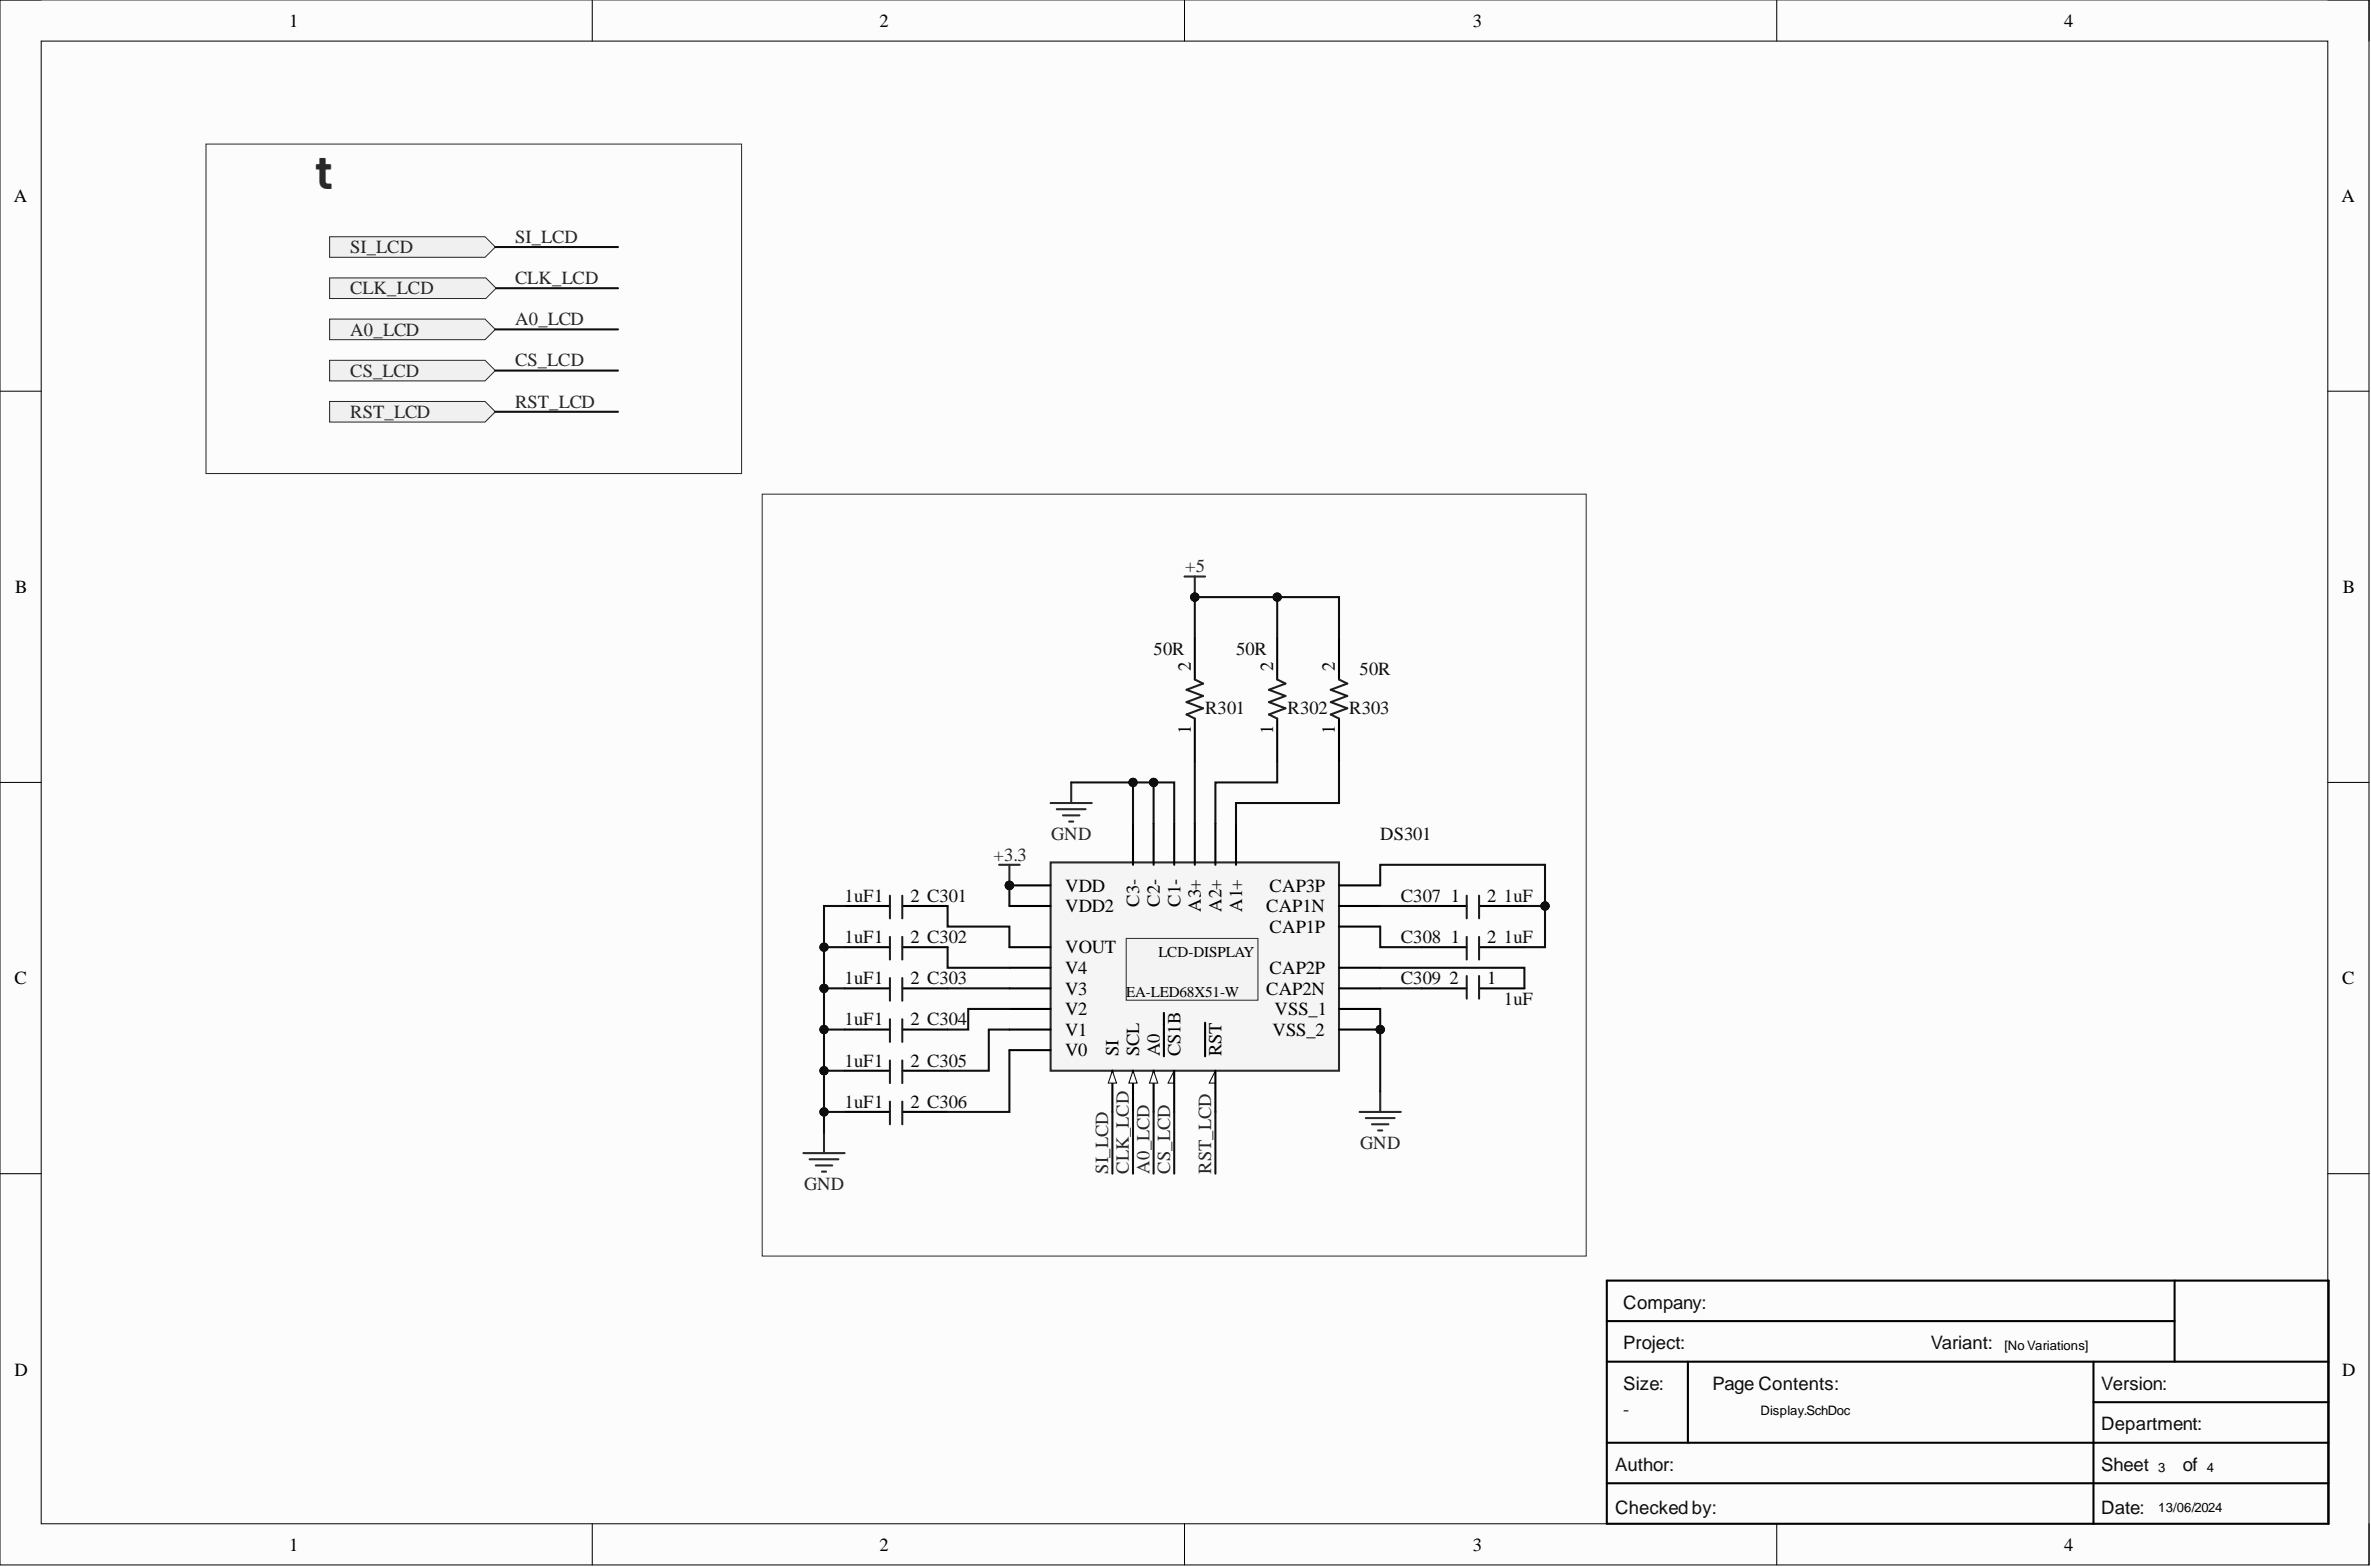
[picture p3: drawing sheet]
<svg xmlns="http://www.w3.org/2000/svg" width="292mm" height="193mm" viewBox="0 0 292 193" stroke-linecap="round" stroke-linejoin="round" font-family="sans-serif">
<defs><g id="words">
<text font-size="6" fill="#2e2e2e" x="27.9" y="23.3">Inputs</text>
<g font-size="2.3">
<text x="35.6" y="3.3">1</text>
<text x="108.4" y="3.3">2</text>
<text x="181.5" y="3.3">3</text>
<text x="254.3" y="3.3">4</text>
<text x="1.7" y="24.8">A</text>
<text x="288.5" y="24.8">A</text>
<text x="1.9" y="73">B</text>
<text x="288.6" y="73">B</text>
<text x="146.7" y="82.7" transform="rotate(-90 146.7 82.7)">2</text>
<text x="156.8" y="82.7" transform="rotate(-90 156.8 82.7)">2</text>
<text x="164.5" y="82.7" transform="rotate(-90 164.5 82.7)">2</text>
<text x="146.7" y="90.4" transform="rotate(-90 146.7 90.4)">1</text>
<text x="156.8" y="90.4" transform="rotate(-90 156.8 90.4)">1</text>
<text x="164.5" y="90.4" transform="rotate(-90 164.5 90.4)">1</text>
<text x="112.2" y="111.1">2 C301</text>
<text x="131.2" y="112.3">VDD2</text>
<text x="131.2" y="109.8">VDD</text>
<text x="140.3" y="111.7" transform="rotate(-90 140.3 111.7)">C3-</text>
<text x="142.9" y="111.7" transform="rotate(-90 142.9 111.7)">C2-</text>
<text x="145.4" y="111.7" transform="rotate(-90 145.4 111.7)">C1-</text>
<text x="148" y="112.3" transform="rotate(-90 148 112.3)">A3+</text>
<text x="150.5" y="112.3" transform="rotate(-90 150.5 112.3)">A2+</text>
<text x="153" y="112.3" transform="rotate(-90 153 112.3)">A1+</text>
<text x="156" y="112.3">CAP1N</text>
<text x="156.4" y="109.8">CAP3P</text>
<text x="178.8" y="111.1">1</text>
<text x="183.2" y="111.1">2</text>
<text x="112.2" y="116.1">2 C302</text>
<text x="131.2" y="119.9">V4</text>
<text x="131.2" y="117.4">VOUT</text>
<text x="156.4" y="119.9">CAP2P</text>
<text x="156.4" y="114.9">CAP1P</text>
<text x="178.8" y="116.1">1</text>
<text x="183.2" y="116.1">2</text>
<text x="1.8" y="121.2">C</text>
<text x="112.2" y="121.2">2 C303</text>
<text x="131.2" y="125">V2</text>
<text x="131.2" y="122.5">V3</text>
<text x="156" y="122.5">CAP2N</text>
<text x="157" y="125">VSS_1</text>
<text x="178.6" y="121.2">2</text>
<text x="183.2" y="121.2">1</text>
<text x="288.6" y="121.2">C</text>
<text x="112.2" y="126.3">2 C304</text>
<text x="112.2" y="131.3">2 C305</text>
<text x="131.2" y="130.1">V0</text>
<text x="131.2" y="127.5">V1</text>
<text x="137.8" y="130.1" transform="rotate(-90 137.8 130.1)">SI</text>
<text x="140.3" y="130.1" transform="rotate(-90 140.3 130.1)">SCL</text>
<text x="142.9" y="130.1" transform="rotate(-90 142.9 130.1)">A0</text>
<text x="145.4" y="130.1" transform="rotate(-90 145.4 130.1)">CS1B</text>
<text x="150.5" y="130.1" transform="rotate(-90 150.5 130.1)">RST</text>
<text x="156.8" y="127.5">VSS_2</text>
<text x="112.2" y="136.4">2 C306</text>
<text x="1.8" y="169.4">D</text>
<text x="288.6" y="169.4">D</text>
<text x="35.6" y="190.9">1</text>
<text x="108.4" y="190.9">2</text>
<text x="181.5" y="190.9">3</text>
<text x="254.3" y="190.9">4</text>
</g>
<g font-size="2.3" fill="#262626">
<text x="63.4" y="29.9">SI_LCD</text>
<text x="43.1" y="31.2">SI_LCD</text>
<text x="63.4" y="35">CLK_LCD</text>
<text x="43.1" y="36.3">CLK_LCD</text>
<text x="43.1" y="41.3">A0_LCD</text>
<text x="63.4" y="40.1">A0_LCD</text>
<text x="43.1" y="46.4">CS_LCD</text>
<text x="63.4" y="45.1">CS_LCD</text>
<text x="43.1" y="51.5">RST_LCD</text>
<text x="63.4" y="50.2">RST_LCD</text>
<text x="146" y="70.5">+5</text>
<text x="122.4" y="106">+3.3</text>
<text x="129.5" y="103.5">GND</text>
<text x="167.6" y="141.5">GND</text>
<text x="99.1" y="146.6">GND</text>
<text x="136.5" y="144.5" transform="rotate(-90 136.5 144.5)">SI_LCD</text>
<text x="139.1" y="144.5" transform="rotate(-90 139.1 144.5)">CLK_LCD</text>
<text x="141.6" y="144.5" transform="rotate(-90 141.6 144.5)">A0_LCD</text>
<text x="144.2" y="144.5" transform="rotate(-90 144.2 144.5)">CS_LCD</text>
<text x="149.2" y="144.5" transform="rotate(-90 149.2 144.5)">RST_LCD</text>
</g>
<g font-size="2.3" fill="#0e0e0e">
<text x="142.1" y="80.6">50R</text>
<text x="152.3" y="80.6">50R</text>
<text x="167.5" y="83.2">50R</text>
<text x="148.5" y="88">R301</text>
<text x="158.6" y="88">R302</text>
<text x="166.2" y="88">R303</text>
<text x="170" y="103.5">DS301</text>
<text x="104.1" y="111.1">1uF1</text>
<text x="172.6" y="111.1">C307</text>
<text x="185.3" y="111.1">1uF</text>
<text x="104.1" y="116.1">1uF1</text>
<text x="172.6" y="116.1">C308</text>
<text x="185.3" y="116.1">1uF</text>
<text x="104.1" y="121.2">1uF1</text>
<text x="172.6" y="121.2">C309</text>
<text x="185.3" y="123.7">1uF</text>
<text x="104.1" y="126.3">1uF1</text>
<text x="104.1" y="131.3">1uF1</text>
<text x="104.1" y="136.4">1uF1</text>
<text x="200" y="161.2">Company:</text>
<text x="200" y="166.2">Project:</text>
<text x="237.9" y="166.2">Variant:</text>
<text x="200" y="171.2">Size:</text>
<text x="211" y="171.2">Page Contents:</text>
<text x="258.9" y="171.2">Version:</text>
<text x="200" y="174.2">-</text>
<text x="258.9" y="176.1">Department:</text>
<text x="199" y="181.1">Author:</text>
<text x="258.9" y="181.1">Sheet</text>
<text x="268.9" y="181.1">of</text>
<text x="199" y="186.5">Checked by:</text>
<text x="258.9" y="186.5">Date:</text>
</g>
<g font-size="1.9">
<text x="142.7" y="117.8">LCD-DISPLAY</text>
<text x="138.7" y="122.8">EA-LED68X51-W</text>
</g>
<g font-size="1.6">
<text x="246.9" y="166.3">[No Variations]</text>
<text x="216.9" y="174.2">Display.SchDoc</text>
<text x="265.9" y="181.2">3</text>
<text x="271.9" y="181.2">4</text>
<text x="265.9" y="186.2">13/06/2024</text>
</g>
</g></defs>
<path d="M0 0h291.9v192.7h-291.9z" fill-rule="evenodd" fill="#fcfcfc"/>
<path d="M0 0h291.9v192.7h-291.9z" fill="none" stroke="#000" stroke-width=".12"/>
<path d="M5.1 5.1h281.7v182.5h-281.7z" fill-rule="evenodd" fill="#fcfcfc"/>
<g fill="none" stroke="#000" stroke-width=".12">
<path d="M0 0h5.1M73 0v5.1M145.9 0v5.1M218.9 0v5.1M286.8 0h5.1v5.1M5.1 5.1h281.7v182.5h-281.7zM0 48.2h5.1M286.8 48.2h5.1M0 96.4h5.1M286.8 96.4h5.1M0 144.5h5.1M286.8 144.5h5.1"/>
<path d="M73 187.6v5.1M145.9 187.6v5.1M218.9 187.6v5.1M291.9 187.6v5.1"/>
</g>
<circle cx="170" cy="126.8" r=".51" fill="#0e0e0e"/>
<circle cx="170" cy="126.8" r=".51" fill="none" stroke="#0e0e0e" stroke-width=".12"/>
<circle cx="124.4" cy="109" r=".51" fill="#0e0e0e"/>
<circle cx="124.4" cy="109" r=".51" fill="none" stroke="#0e0e0e" stroke-width=".12"/>
<path d="M129.4 106.2h35.6v25.7h-35.6z" fill-rule="evenodd" fill="#f5f5f5"/>
<path d="M129.4 106.2h35.6v25.7h-35.6z" fill="none" stroke="#262626" stroke-width=".25"/>
<g fill="none" stroke="#000" stroke-width=".25">
<path d="M124.4 119.2h5M124.4 116.6h5M139.6 101.4v5.1M142.1 101.4v5.1M144.7 101.4v5.1M147.2 101.4v5.1M149.7 101.4v5.1M152.3 101.4v5.1M165 119.2h5M165 114.1h5M165 111.6h5M165 109h5"/>
<path d="M124.4 129.3h5M124.4 126.8h5M124.4 124.2h5M124.4 121.7h5M165 126.8h5M165 124.2h5M165 121.7h5"/>
</g>
<circle cx="170" cy="126.8" r=".51" fill="#0e0e0e"/>
<circle cx="170" cy="126.8" r=".51" fill="none" stroke="#0e0e0e" stroke-width=".12"/>
<path d="M124.4 111.6h5M124.4 109h5" fill="none" stroke="#000" stroke-width=".25"/>
<circle cx="124.4" cy="109" r=".51" fill="#0e0e0e"/>
<circle cx="124.4" cy="109" r=".51" fill="none" stroke="#0e0e0e" stroke-width=".12"/>
<path d="M137 131.9v5" fill="none" stroke="#000" stroke-width=".25"/>
<path d="M137 131.9l.6 1.5h-1.1z" fill="#fbfbfb"/>
<path d="M137 131.9l.6 1.5h-1.1z" fill="none" stroke="#000" stroke-width=".12"/>
<path d="M139.6 131.9v5" fill="none" stroke="#000" stroke-width=".25"/>
<path d="M139.6 131.9l.5 1.5h-1z" fill="#fbfbfb"/>
<path d="M139.6 131.9l.5 1.5h-1z" fill="none" stroke="#000" stroke-width=".12"/>
<path d="M142.1 131.9v5" fill="none" stroke="#000" stroke-width=".25"/>
<path d="M142.1 131.9l.5 1.5h-1z" fill="#fbfbfb"/>
<path d="M142.1 131.9l.5 1.5h-1zM144.7 131.9v1.5h-.8zM149.7 131.9v1.5h-.7z" fill="none" stroke="#000" stroke-width=".12"/>
<path d="M143.4 124.7v5.4M144.7 131.9v5M148.5 125.9v4.2M149.7 131.9v5" fill="none" stroke="#000" stroke-width=".25"/>
<path d="M138.7 115.6h16.3v7.6h-16.3z" fill-rule="evenodd" fill="#f3f3f3"/>
<path d="M138.7 115.6h16.3v7.6h-16.3z" fill="none" stroke="#262626" stroke-width=".12"/>
<path d="M147.2 78.6v5.1M157.3 78.6v5.1M165 78.6v5.1M147.2 88.5v5.3M157.3 88.5v5.3M165 88.5v5.3" fill="none" stroke="#000" stroke-width=".25"/>
<path d="M147.2 83.7l1 .5-2 .7 2 .8-2 .8 2 .7-2 .8 1 .5M157.3 83.7l1.1 .5-2.1 .7 2.1 .8-2.1 .8 2.1 .7-2.1 .8 1 .5M165 83.7l1 .5-2.1 .7 2.1 .8-2.1 .8 2.1 .7-2.1 .8 1.1 .5" fill="none" stroke="#1c1c1c" stroke-width=".25"/>
<path d="M145.9 71h2.6M147.2 71v2.5M129.4 98.9h5.1M130.2 99.7h3.5M132 96.4v2.5M131 100.4h2M131.7 101.2h.5" fill="none" stroke="#262626" stroke-width=".25"/>
<circle cx="147.2" cy="73.5" r=".51" fill="#0e0e0e"/>
<circle cx="147.2" cy="73.5" r=".51" fill="none" stroke="#0e0e0e" stroke-width=".12"/>
<path d="M104.1 111.6h5.5M104.1 116.6h5.5M111.2 111.6h5.5M111.2 116.6h5.5M104.1 121.7h5.5M104.1 126.8h5.5M104.1 131.9h5.5M104.1 136.9h5.5M111.2 121.7h5.5M111.2 126.8h5.5M111.2 131.9h5.5M111.2 136.9h5.5" fill="none" stroke="#000" stroke-width=".25"/>
<path d="M109.6 110.3v2.8M109.6 115.4v2.8M111.2 110.3v2.8M111.2 115.4v2.8M109.6 120.4v2.8M109.6 125.5v2.8M109.6 130.6v2.8M109.6 135.7v2.7M111.2 120.4v2.8M111.2 125.5v2.8M111.2 130.6v2.8M111.2 135.7v2.7" fill="none" stroke="#1c1c1c" stroke-width=".25"/>
<path d="M123.1 106.5h2.5M124.4 106.5v2.5M101.5 139.5v2.5M99 142h5.1M99.7 142.8h3.6M100.5 143.5h2M101.3 144.3h.5" fill="none" stroke="#262626" stroke-width=".25"/>
<circle cx="124.4" cy="109" r=".51" fill="#0e0e0e"/>
<circle cx="124.4" cy="109" r=".51" fill="none" stroke="#0e0e0e" stroke-width=".12"/>
<path d="M175.1 116.6h5.6M175.1 111.6h5.6M182.3 116.6h5.5M182.3 111.6h5.5M175.1 121.7h5.6M182.3 121.7h5.5" fill="none" stroke="#000" stroke-width=".25"/>
<path d="M180.7 110.3v2.8M180.7 115.4v2.8M182.2 110.3v2.8M182.2 115.4v2.8M180.7 120.2v2.8M182.2 120.2v2.8" fill="none" stroke="#1c1c1c" stroke-width=".25"/>
<path d="M167.5 136.9h5.1M168.3 137.7h3.5M169 138.4h2.1M169.8 139.2h.5M170 134.4v2.5" fill="none" stroke="#262626" stroke-width=".25"/>
<path d="M40.6 29.2h19.2l1.2 1.2-1.2 1.3h-19.2z" fill-rule="evenodd" fill="#f0f0f0"/>
<path d="M40.6 29.2h19.2l1.2 1.2-1.2 1.3h-19.2z" fill="none" stroke="#262626" stroke-width=".12"/>
<path d="M40.6 34.2h19.3l1.2 1.3-1.2 1.3h-19.3z" fill-rule="evenodd" fill="#f0f0f0"/>
<path d="M40.6 34.2h19.3l1.2 1.3-1.2 1.3h-19.3z" fill="none" stroke="#262626" stroke-width=".12"/>
<path d="M40.6 39.3h19.2l1.2 1.3-1.2 1.2h-19.2z" fill-rule="evenodd" fill="#f0f0f0"/>
<path d="M40.6 39.3h19.2l1.2 1.3-1.2 1.2h-19.2z" fill="none" stroke="#262626" stroke-width=".12"/>
<path d="M40.6 44.4h19.2l1.2 1.2-1.2 1.3h-19.2z" fill-rule="evenodd" fill="#f0f0f0"/>
<path d="M40.6 44.4h19.2l1.2 1.2-1.2 1.3h-19.2z" fill="none" stroke="#262626" stroke-width=".12"/>
<path d="M40.6 49.4h19.2l1.2 1.3-1.2 1.3h-19.2z" fill-rule="evenodd" fill="#f0f0f0"/>
<path d="M25.4 17.7h66v40.6h-66zM40.6 49.4h19.2l1.2 1.3-1.2 1.3h-19.2zM93.9 60.9h101.5v93.8h-101.5z" fill="none" stroke="#262626" stroke-width=".12"/>
<path d="M198 157.7h88.9v29.9h-88.9zM267.9 157.7v10M198 177.7h88.9M198 167.7h88.9M198 162.7h69.9M207.9 167.7v10M257.9 167.7v19.9M257.9 172.7h29M198 182.7h88.9" fill="none" stroke="#000" stroke-width=".25"/>
<path d="M132 96.4h7.6v5" fill="none" stroke="#0e0e0e" stroke-width=".25"/>
<circle cx="139.6" cy="96.4" r=".51" fill="#0e0e0e"/>
<circle cx="139.6" cy="96.4" r=".51" fill="none" stroke="#0e0e0e" stroke-width=".12"/>
<path d="M124.4 109v2.6" fill="none" stroke="#0e0e0e" stroke-width=".25"/>
<circle cx="124.4" cy="109" r=".51" fill="#0e0e0e"/>
<circle cx="124.4" cy="109" r=".51" fill="none" stroke="#0e0e0e" stroke-width=".12"/>
<path d="M170 119.2h17.8v2.5M170 109v-2.5h20.3v5.1M137 136.9v7.6M139.6 136.9v7.6M142.1 136.9v7.6M144.7 136.9v7.6M149.7 136.9v7.6" fill="none" stroke="#0e0e0e" stroke-width=".25"/>
<circle cx="190.3" cy="111.6" r=".51" fill="#0e0e0e"/>
<circle cx="190.3" cy="111.6" r=".51" fill="none" stroke="#0e0e0e" stroke-width=".12"/>
<path d="M170 114.1v2.5h5.1M170 111.6h5.1M101.5 121.7h2.6M124.4 129.3v7.6h-7.7" fill="none" stroke="#0e0e0e" stroke-width=".25"/>
<circle cx="101.5" cy="121.7" r=".51" fill="#0e0e0e"/>
<circle cx="101.5" cy="121.7" r=".51" fill="none" stroke="#0e0e0e" stroke-width=".12"/>
<path d="M101.5 126.8h2.6" fill="none" stroke="#0e0e0e" stroke-width=".25"/>
<circle cx="101.5" cy="126.8" r=".51" fill="#0e0e0e"/>
<circle cx="101.5" cy="126.8" r=".51" fill="none" stroke="#0e0e0e" stroke-width=".12"/>
<path d="M101.5 131.9h2.6" fill="none" stroke="#0e0e0e" stroke-width=".25"/>
<circle cx="101.5" cy="131.9" r=".51" fill="#0e0e0e"/>
<circle cx="101.5" cy="131.9" r=".51" fill="none" stroke="#0e0e0e" stroke-width=".12"/>
<path d="M101.5 136.9h2.6" fill="none" stroke="#0e0e0e" stroke-width=".25"/>
<circle cx="101.5" cy="136.9" r=".51" fill="#0e0e0e"/>
<circle cx="101.5" cy="136.9" r=".51" fill="none" stroke="#0e0e0e" stroke-width=".12"/>
<path d="M101.5 116.6h2.6" fill="none" stroke="#0e0e0e" stroke-width=".25"/>
<circle cx="101.5" cy="116.6" r=".51" fill="#0e0e0e"/>
<circle cx="101.5" cy="116.6" r=".51" fill="none" stroke="#0e0e0e" stroke-width=".12"/>
<path d="M139.6 96.4h2.5M116.7 116.6v2.6h7.7M116.7 111.6v2.5h7.7v2.5M116.7 121.7h7.7M124.4 126.8h-2.6v5.1h-5.1M124.4 124.2h-5.1v2.6h-2.6" fill="none" stroke="#0e0e0e" stroke-width=".25"/>
<circle cx="139.6" cy="96.4" r=".51" fill="#0e0e0e"/>
<circle cx="139.6" cy="96.4" r=".51" fill="none" stroke="#0e0e0e" stroke-width=".12"/>
<circle cx="142.1" cy="96.4" r=".51" fill="#0e0e0e"/>
<circle cx="142.1" cy="96.4" r=".51" fill="none" stroke="#0e0e0e" stroke-width=".12"/>
<path d="M142.1 101.4v-5h2.6v5" fill="none" stroke="#0e0e0e" stroke-width=".25"/>
<circle cx="142.1" cy="96.4" r=".51" fill="#0e0e0e"/>
<circle cx="142.1" cy="96.4" r=".51" fill="none" stroke="#0e0e0e" stroke-width=".12"/>
<path d="M147.2 73.5v5.1" fill="none" stroke="#0e0e0e" stroke-width=".25"/>
<circle cx="147.2" cy="73.5" r=".51" fill="#0e0e0e"/>
<circle cx="147.2" cy="73.5" r=".51" fill="none" stroke="#0e0e0e" stroke-width=".12"/>
<path d="M157.3 73.5v5.1M147.2 93.8v7.6M157.3 93.8v2.6h-7.6v5M165 93.8v5.1h-12.7v2.5" fill="none" stroke="#0e0e0e" stroke-width=".25"/>
<circle cx="157.3" cy="73.5" r=".51" fill="#0e0e0e"/>
<circle cx="157.3" cy="73.5" r=".51" fill="none" stroke="#0e0e0e" stroke-width=".12"/>
<path d="M147.2 73.5h17.8v5.1" fill="none" stroke="#0e0e0e" stroke-width=".25"/>
<circle cx="157.3" cy="73.5" r=".51" fill="#0e0e0e"/>
<circle cx="157.3" cy="73.5" r=".51" fill="none" stroke="#0e0e0e" stroke-width=".12"/>
<circle cx="147.2" cy="73.5" r=".51" fill="#0e0e0e"/>
<circle cx="147.2" cy="73.5" r=".51" fill="none" stroke="#0e0e0e" stroke-width=".12"/>
<path d="M170 124.2v10.2" fill="none" stroke="#0e0e0e" stroke-width=".25"/>
<circle cx="170" cy="126.8" r=".51" fill="#0e0e0e"/>
<circle cx="170" cy="126.8" r=".51" fill="none" stroke="#0e0e0e" stroke-width=".12"/>
<path d="M61 30.4h15.1M61.1 35.5h15M61 40.6h15.1M61 45.6h15.1M61 50.7h15.1M104.1 111.6h-2.6v27.9M170 121.7h5.1" fill="none" stroke="#0e0e0e" stroke-width=".25"/>
<circle cx="101.5" cy="136.9" r=".51" fill="#0e0e0e"/>
<circle cx="101.5" cy="136.9" r=".51" fill="none" stroke="#0e0e0e" stroke-width=".12"/>
<circle cx="101.5" cy="131.9" r=".51" fill="#0e0e0e"/>
<circle cx="101.5" cy="131.9" r=".51" fill="none" stroke="#0e0e0e" stroke-width=".12"/>
<circle cx="101.5" cy="126.8" r=".51" fill="#0e0e0e"/>
<circle cx="101.5" cy="126.8" r=".51" fill="none" stroke="#0e0e0e" stroke-width=".12"/>
<circle cx="101.5" cy="121.7" r=".51" fill="#0e0e0e"/>
<circle cx="101.5" cy="121.7" r=".51" fill="none" stroke="#0e0e0e" stroke-width=".12"/>
<circle cx="101.5" cy="116.6" r=".51" fill="#0e0e0e"/>
<circle cx="101.5" cy="116.6" r=".51" fill="none" stroke="#0e0e0e" stroke-width=".12"/>
<path d="M187.8 111.6h2.5" fill="none" stroke="#0e0e0e" stroke-width=".25"/>
<circle cx="190.3" cy="111.6" r=".51" fill="#0e0e0e"/>
<circle cx="190.3" cy="111.6" r=".51" fill="none" stroke="#0e0e0e" stroke-width=".12"/>
<path d="M190.3 111.6v5h-2.5" fill="none" stroke="#0e0e0e" stroke-width=".25"/>
<circle cx="190.3" cy="111.6" r=".51" fill="#0e0e0e"/>
<circle cx="190.3" cy="111.6" r=".51" fill="none" stroke="#0e0e0e" stroke-width=".12"/>
<use href="#words"/>
</svg>
